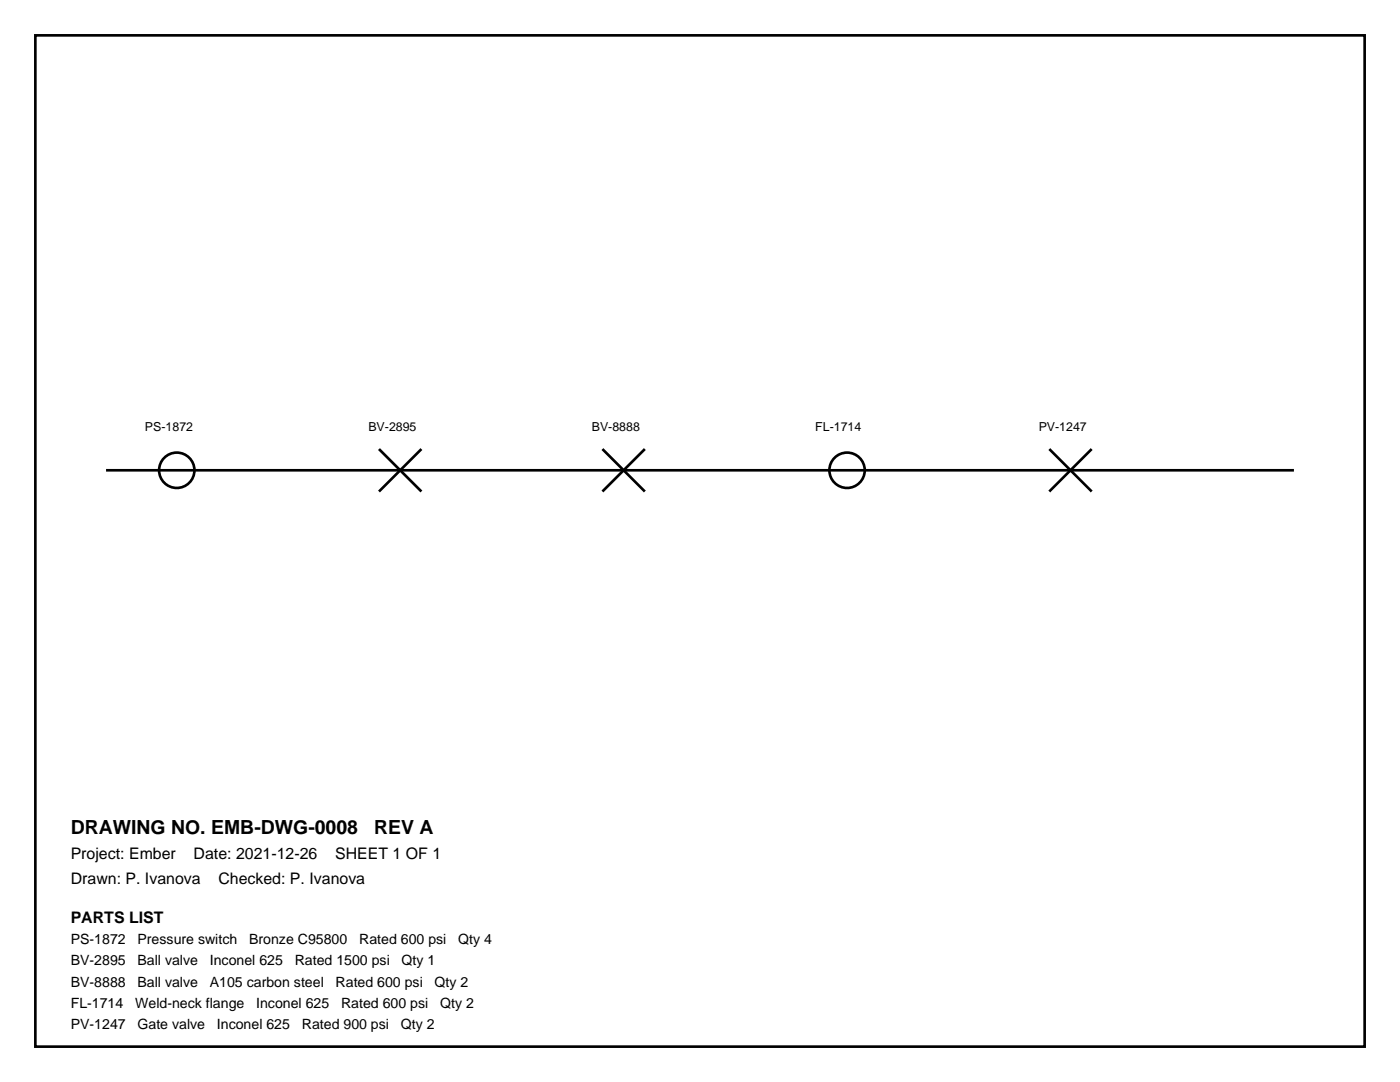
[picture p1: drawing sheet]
<svg xmlns="http://www.w3.org/2000/svg" width="279mm" height="216mm" viewBox="0 0 279 216" stroke-linecap="round" stroke-linejoin="round" font-family="sans-serif">
<defs><g id="words">
<g font-size="3.9">
<text x="14.1" y="166.5">DRAWING NO. EMB-DWG-0008</text>
<text x="74.7" y="166.5">REV A</text>
</g>
<g font-size="3.2">
<text x="14.1" y="171.4">Project: Ember</text>
<text x="38.6" y="171.4">Date: 2021-12-26</text>
<text x="66.9" y="171.4">SHEET 1 OF 1</text>
<text x="14.1" y="176.4">Drawn: P. Ivanova</text>
<text x="43.6" y="176.4">Checked: P. Ivanova</text>
<text x="14.1" y="184.1">PARTS LIST</text>
</g>
<g font-size="2.8">
<text x="14.1" y="188.4">PS-1872</text>
<text x="27.4" y="188.4">Pressure switch</text>
<text x="49.7" y="188.4">Bronze C95800</text>
<text x="71.7" y="188.4">Rated 600 psi</text>
<text x="91.4" y="188.4">Qty 4</text>
<text x="14.1" y="192.6">BV-2895</text>
<text x="14.1" y="196.8">BV-8888</text>
<text x="27.4" y="192.6">Ball valve</text>
<text x="27.4" y="196.8">Ball valve</text>
<text x="41.9" y="192.6">Inconel 625</text>
<text x="41.9" y="196.8">A105 carbon steel</text>
<text x="58.8" y="192.6">Rated 1500 psi</text>
<text x="67" y="196.8">Rated 600 psi</text>
<text x="80.2" y="192.6">Qty 1</text>
<text x="86.7" y="196.8">Qty 2</text>
<text x="14.1" y="201.1">FL-1714</text>
<text x="27" y="201.1">Weld-neck flange</text>
<text x="51.1" y="201.1">Inconel 625</text>
<text x="68.1" y="201.1">Rated 600 psi</text>
<text x="87.8" y="201.1">Qty 2</text>
<text x="14.1" y="205.3">PV-1247</text>
<text x="27.4" y="205.3">Gate valve</text>
<text x="43.3" y="205.3">Inconel 625</text>
<text x="60.2" y="205.3">Rated 900 psi</text>
<text x="80" y="205.3">Qty 2</text>
</g>
<g font-size="2.5">
<text x="28.9" y="86.1">PS-1872</text>
<text x="73.5" y="86.1">BV-2895</text>
<text x="118.1" y="86.1">BV-8888</text>
<text x="162.7" y="86.1">FL-1714</text>
<text x="207.3" y="86.1">PV-1247</text>
</g>
</g></defs>
<g fill="none" stroke="#000" stroke-width=".53">
<path d="M7.1 7.1h265.2v201.7h-265.2zM21.2 93.8h237M75.6 89.6l8.5 8.5M84.1 89.6l-8.5 8.5M120.2 89.6l8.5 8.5M128.7 89.6l-8.5 8.5M209.4 89.6l8.5 8.5M217.9 89.6l-8.5 8.5"/>
<circle cx="35.3" cy="93.8" r="3.5"/>
<circle cx="169.1" cy="93.8" r="3.5"/>
</g>
<use href="#words"/>
</svg>
